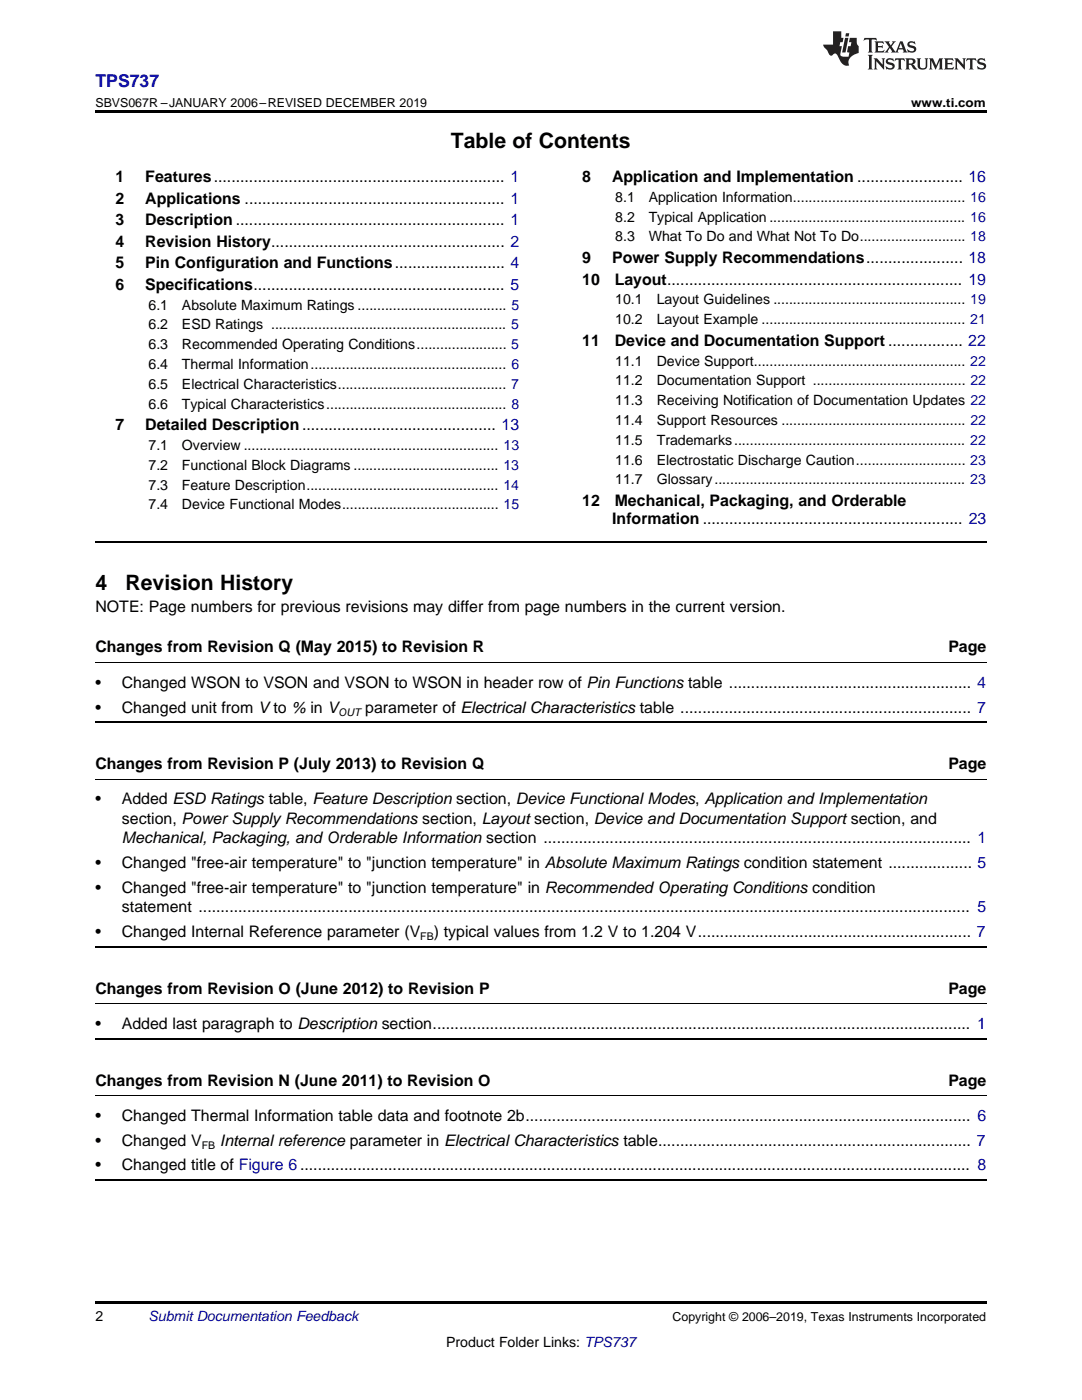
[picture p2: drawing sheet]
<svg xmlns="http://www.w3.org/2000/svg" width="216mm" height="279mm" viewBox="0 0 216 279" stroke-linecap="round" stroke-linejoin="round" font-family="sans-serif">
<defs><g id="words">
<g font-size="4.2">
<text x="90" y="29.6">Table of Contents</text>
<text x="19" y="117.8">4</text>
<text x="25" y="117.8">Revision History</text>
</g>
<text font-size="3.5" fill="#00f" x="19" y="17.3">TPS737</text>
<g font-size="3.2">
<text x="23" y="36.3">1</text>
<text x="23" y="40.6">2</text>
<text x="29" y="36.3">Features.................................................................. 1</text>
<text x="29" y="40.6">Applications ........................................................... 1</text>
<text x="116.2" y="36.3">8</text>
<text x="122.1" y="36.3">Application and Implementation ........................ 16</text>
<text x="23" y="44.9">3</text>
<text x="29" y="44.9">Description ............................................................. 1</text>
<text x="23" y="49.2">4</text>
<text x="23" y="53.6">5</text>
<text x="29" y="49.2">Revision History..................................................... 2</text>
<text x="29" y="53.6">Pin Configuration and Functions......................... 4</text>
<text x="116.2" y="52.5">9</text>
<text x="122.1" y="52.5">Power Supply Recommendations...................... 18</text>
<text x="23" y="57.9">6</text>
<text x="29" y="57.9">Specifications......................................................... 5</text>
<text x="116.2" y="56.8">10</text>
<text x="122.7" y="56.8">Layout................................................................... 19</text>
<text x="116.2" y="69">11</text>
<text x="122.7" y="69">Device and Documentation Support ................. 22</text>
<text x="23" y="85.9">7</text>
<text x="29" y="85.9">Detailed Description............................................ 13</text>
<text x="116.2" y="101">12</text>
<text x="122.7" y="101">Mechanical, Packaging, and Orderable</text>
<text x="122.2" y="104.5">Information ........................................................... 23</text>
<text x="19" y="122.1">NOTE: Page numbers for previous revisions may differ from page numbers in the current version.</text>
<text x="19" y="130.2">Changes from Revision Q (May 2015) to Revision R</text>
<text x="189.2" y="130.2">Page</text>
<text x="19" y="137.3">•</text>
<text x="24.3" y="137.3">Changed WSON to VSON and VSON to WSON in header row of Pin Functions table ....................................................... 4</text>
<text x="19" y="142.2">•</text>
<text x="24.3" y="142.2">Changed unit from Vto % in V</text>
<text x="72.9" y="142.2">parameter of Electrical Characteristics table .................................................................. 7</text>
<text x="19" y="153.5">Changes from Revision P (July 2013) to Revision Q</text>
<text x="189.2" y="153.5">Page</text>
<text x="19" y="160.5">•</text>
<text x="24.3" y="160.5">Added ESD Ratings table, Feature Description section, Device Functional Modes, Application and Implementation</text>
<text x="24.3" y="164.4">section, Power Supply Recommendations section, Layout section, Device and Documentation Support section, and</text>
<text x="19" y="173.2">•</text>
<text x="24.3" y="173.2">Changed &quot;free-air temperature&quot; to &quot;junction temperature&quot; in Absolute Maximum Ratings condition statement ................... 5</text>
<text x="24.3" y="168.3">Mechanical, Packaging, and Orderable Information section ................................................................................................. 1</text>
<text x="19" y="178.2">•</text>
<text x="24.3" y="178.2">Changed &quot;free-air temperature&quot; to &quot;junction temperature&quot; in Recommended Operating Conditions condition</text>
<text x="24.3" y="182.1">statement ............................................................................................................................................................................... 5</text>
<text x="19" y="187">•</text>
<text x="24.3" y="187">Changed Internal Reference parameter (V</text>
<text x="86.6" y="187">) typical values from 1.2 V to 1.204 V.............................................................. 7</text>
<text x="19" y="198.3">Changes from Revision O (June 2012) to Revision P</text>
<text x="189.2" y="198.3">Page</text>
<text x="19" y="205.4">•</text>
<text x="24.3" y="205.4">Added last paragraph to Description section.......................................................................................................................... 1</text>
<text x="19" y="216.6">Changes from Revision N (June 2011) to Revision O</text>
<text x="189.2" y="216.6">Page</text>
<text x="19" y="223.7">•</text>
<text x="24.3" y="223.7">Changed Thermal Information table data and footnote 2b..................................................................................................... 6</text>
<text x="19" y="228.6">•</text>
<text x="19" y="233.6">•</text>
<text x="24.3" y="228.6">Changed V</text>
<text x="24.3" y="233.6">Changed title of Figure 6........................................................................................................................................................ 8</text>
<text x="43.9" y="228.6">Internal reference parameter in Electrical Characteristics table....................................................................... 7</text>
</g>
<g font-size="2.8">
<text x="122.8" y="40.3">8.1</text>
<text x="129.4" y="40.3">Application Information............................................ 16</text>
<text x="122.8" y="44.2">8.2</text>
<text x="129.4" y="44.2">Typical Application .................................................. 16</text>
<text x="122.8" y="48.2">8.3</text>
<text x="129.4" y="48.2">What To Do and What Not To Do........................... 18</text>
<text x="29.6" y="61.8">6.1</text>
<text x="29.6" y="65.8">6.2</text>
<text x="36.3" y="61.8">Absolute Maximum Ratings ...................................... 5</text>
<text x="36.3" y="65.8">ESD Ratings ............................................................ 5</text>
<text x="122.8" y="60.7">10.1</text>
<text x="122.8" y="64.7">10.2</text>
<text x="131" y="60.7">Layout Guidelines ................................................. 19</text>
<text x="131" y="64.7">Layout Example .................................................... 21</text>
<text x="29.6" y="69.7">6.3</text>
<text x="36.3" y="69.7">Recommended Operating Conditions....................... 5</text>
<text x="29.6" y="73.7">6.4</text>
<text x="29.6" y="77.6">6.5</text>
<text x="36.3" y="73.7">Thermal Information.................................................. 6</text>
<text x="36.3" y="77.6">Electrical Characteristics........................................... 7</text>
<text x="122.8" y="73">11.1</text>
<text x="122.8" y="76.9">11.2</text>
<text x="131" y="73">Device Support...................................................... 22</text>
<text x="131" y="76.9">Documentation Support ....................................... 22</text>
<text x="29.6" y="81.6">6.6</text>
<text x="36.3" y="81.6">Typical Characteristics.............................................. 8</text>
<text x="122.8" y="80.9">11.3</text>
<text x="131" y="80.9">Receiving Notification of Documentation Updates 22</text>
<text x="29.6" y="89.8">7.1</text>
<text x="36.3" y="89.8">Overview ................................................................. 13</text>
<text x="122.8" y="84.8">11.4</text>
<text x="122.8" y="88.8">11.5</text>
<text x="131" y="84.8">Support Resources ............................................... 22</text>
<text x="131" y="88.8">Trademarks........................................................... 22</text>
<text x="29.6" y="93.8">7.2</text>
<text x="36.3" y="93.8">Functional Block Diagrams ..................................... 13</text>
<text x="122.8" y="92.7">11.6</text>
<text x="131" y="92.7">Electrostatic Discharge Caution............................ 23</text>
<text x="29.6" y="97.7">7.3</text>
<text x="29.6" y="101.7">7.4</text>
<text x="36.3" y="97.7">Feature Description................................................. 14</text>
<text x="36.3" y="101.7">Device Functional Modes........................................ 15</text>
<text x="122.8" y="96.7">11.7</text>
<text x="131" y="96.7">Glossary................................................................ 23</text>
<text x="19" y="263.6">2</text>
<text x="89" y="268.9">Product Folder Links: TPS737</text>
</g>
<text font-size="2.8" fill="#0000c8" x="29.6" y="263.6">Submit Documentation Feedback</text>
<g font-size="2.5">
<text x="19" y="21.4">SBVS067R –JANUARY 2006–REVISED DECEMBER 2019</text>
<text x="181.8" y="21.4">www.ti.com</text>
<text x="134.2" y="263.6">Copyright © 2006–2019, Texas Instruments Incorporated</text>
</g>
<g font-size="2.1">
<text x="67.5" y="142.8">OUT</text>
<text x="83.9" y="187.6">FB</text>
<text x="40.3" y="229.3">FB</text>
</g>
</g></defs>
<path d="M19 22h177.8v.5h-177.8zM19 259.7h177.8v.5h-177.8z" fill="#000"/>
<path d="M19 108.2h177.8M19 144.1h177.8M19 188.9h177.8M19 207.3h177.8M19 235.5h177.8" fill="none" stroke="#000" stroke-width=".35"/>
<path d="M19 132.3h177.8M19 155.6h177.8M19 218.7h177.8M19 200.4h177.8" fill="none" stroke="#000" stroke-width=".2"/>
<g fill="#231f20">
<path d="M172.5 7.6l-.1 .5 .4-.2h.6v.1v2.1l-.2 .4h.9l-.2-.4v-2.1l.1-.1h.5l.5 .2-.2-.5zM174.5 8.3l.2 .3v1.5l-.2 .4h1.8l.2-.6a1.04 1.04 0 0 1-1.3 .2v-.7h.6l.3 .2v-.6l-.3 .2h-.6v-.6l.8-.1 .4 .3-.2-.5zM176.5 8.3l.9 1.1-.9 1.1h.8l-.2-.2 .4-.7 .5 .7-.2 .2h1.5l-.2-.2 .2-.4h.9l.1 .4-.2 .2h1l-.3-.3-.7-1.9h-.5l-.9 2-.8-1 .9-1h-.8l.1 .3-.4 .5-.3-.6 .1-.2zM179.7 8.6l.4 1h-.7zM181.3 8.4a.63 .63 0 0 0-.2 .7 .63 .63 0 0 0 .6 .4l.6 .2 .1 .2a.75 .75 0 0 1-.7 .4 .75 .75 0 0 1-.6-.5l.1 .7 .1-.1a1.11 1.11 0 0 0 1.5-.6 1.13 1.13 0 0 0-1.2-.8l-.1-.4a1.04 1.04 0 0 1 1.2 .2l-.2-.5-.2 .1-.4-.2zM173.2 10.9l.2 .4v2.2l-.2 .4h1l-.3-.4v-2.2l.3-.4zM174.3 11.6l.3 .4v1.5l-.3 .4h.8l-.2-.4v-1.3l1.5 1.7v-1.9l.2-.4h-.7l.2 .4v.9l-1.1-1.3zM177 11.8a.62 .62 0 0 0-.2 .7 .62 .62 0 0 0 .6 .4l.6 .1 .1 .3a.76 .76 0 0 1-.7 .3 .76 .76 0 0 1-.7-.4l.2 .7 .1-.1a1.11 1.11 0 0 0 1.5-.6 1.13 1.13 0 0 0-1.2-.8l-.1-.4a1.04 1.04 0 0 1 1.2 .2l-.2-.6-.2 .1-.5-.1zM178.7 11.6l-.2 .6a.61 .61 0 0 1 .8-.3v1.6l-.2 .4h.9l-.2-.4v-1.6a.63 .63 0 0 1 .7 .3l-.1-.6zM180.6 11.6l.3 .4v1.5l-.3 .4h1l-.2-.2-.1-.8 .6 .2a.76 .76 0 0 0 1.2 .7l-1-1a.58 .58 0 0 0 .6-.5 .58 .58 0 0 0-.5-.6zM181.4 11.9h.1a.45 .45 0 0 1 .5 .1 .45 .45 0 0 1 .1 .5l-.8 .2zM182.9 11.6l.2 .2a2.17 2.17 0 0 0 .3 1.9 .99 .99 0 0 0 1.6-.6v-1.1l.2-.4h-.7l.2 .2a1.92 1.92 0 0 1-.2 1.8 .6 .6 0 0 1-.9-.5v-1.1l.2-.4zM185.4 11.6l.2 .4v1.5l-.2 .4h.7l-.2-.4v-1.4l.8 1.8 .8-1.8v1.4l-.2 .4h.9l-.2-.4v-1.5l.2-.4h-.8l-.6 1.5-.6-1.5zM188.4 11.6l.2 .4v1.5l-.2 .4h1.8l.1-.6a1.04 1.04 0 0 1-1.2 .1v-.6h.5l.4 .2v-.6l-.4 .2h-.5v-.7h.8l.3 .3-.1-.6zM190.5 11.6l.2 .4v1.5l-.2 .4h.7l-.2-.4v-1.3l1.5 1.7v-1.9l.2-.4h-.7l.2 .4v.9l-1.1-1.3zM192.9 11.6l-.1 .6a.61 .61 0 0 1 .7-.3l.1 1.6-.3 .4h1l-.3-.4 .1-1.6a.63 .63 0 0 1 .7 .3l-.1-.6zM195.2 11.8a.62 .62 0 0 0-.2 .7 .62 .62 0 0 0 .6 .4l.6 .1 .1 .3a.76 .76 0 0 1-.7 .3 .76 .76 0 0 1-.6-.4l.1 .7 .1-.1a1.11 1.11 0 0 0 1.6-.6 1.13 1.13 0 0 0-1.3-.8l-.1-.4a1.04 1.04 0 0 1 1.2 .2l-.1-.6-.2 .1-.5-.1z"/>
<path d="M166.2 6.3v2.6h-1.9v.4l.8 .9a.91 .91 0 0 0 1 .8 .56 .56 0 0 1 .5-.3 .56 .56 0 0 1 .5 .3l.4 .8a1.53 1.53 0 0 0 1.9 1.2 1.54 1.54 0 0 1 1-2.1l.9-.3v-1.4a1.52 1.52 0 0 1-.4-1.6h-1.3l-.2 .8h.5l-.2 .8h-.5l-.1 1v.2l.4 .1-.2 .8a1.93 1.93 0 0 1-1.6-.3l.3-1.8h-.5l.2-.8h.4l.2-.8h-.4v-1.3zM168.6 7.6l-.6 2.9h.7l.6-2.9zM168.8 6.6l-.1 .7h.6l.2-.7z"/>
</g>
<use href="#words"/>
</svg>
